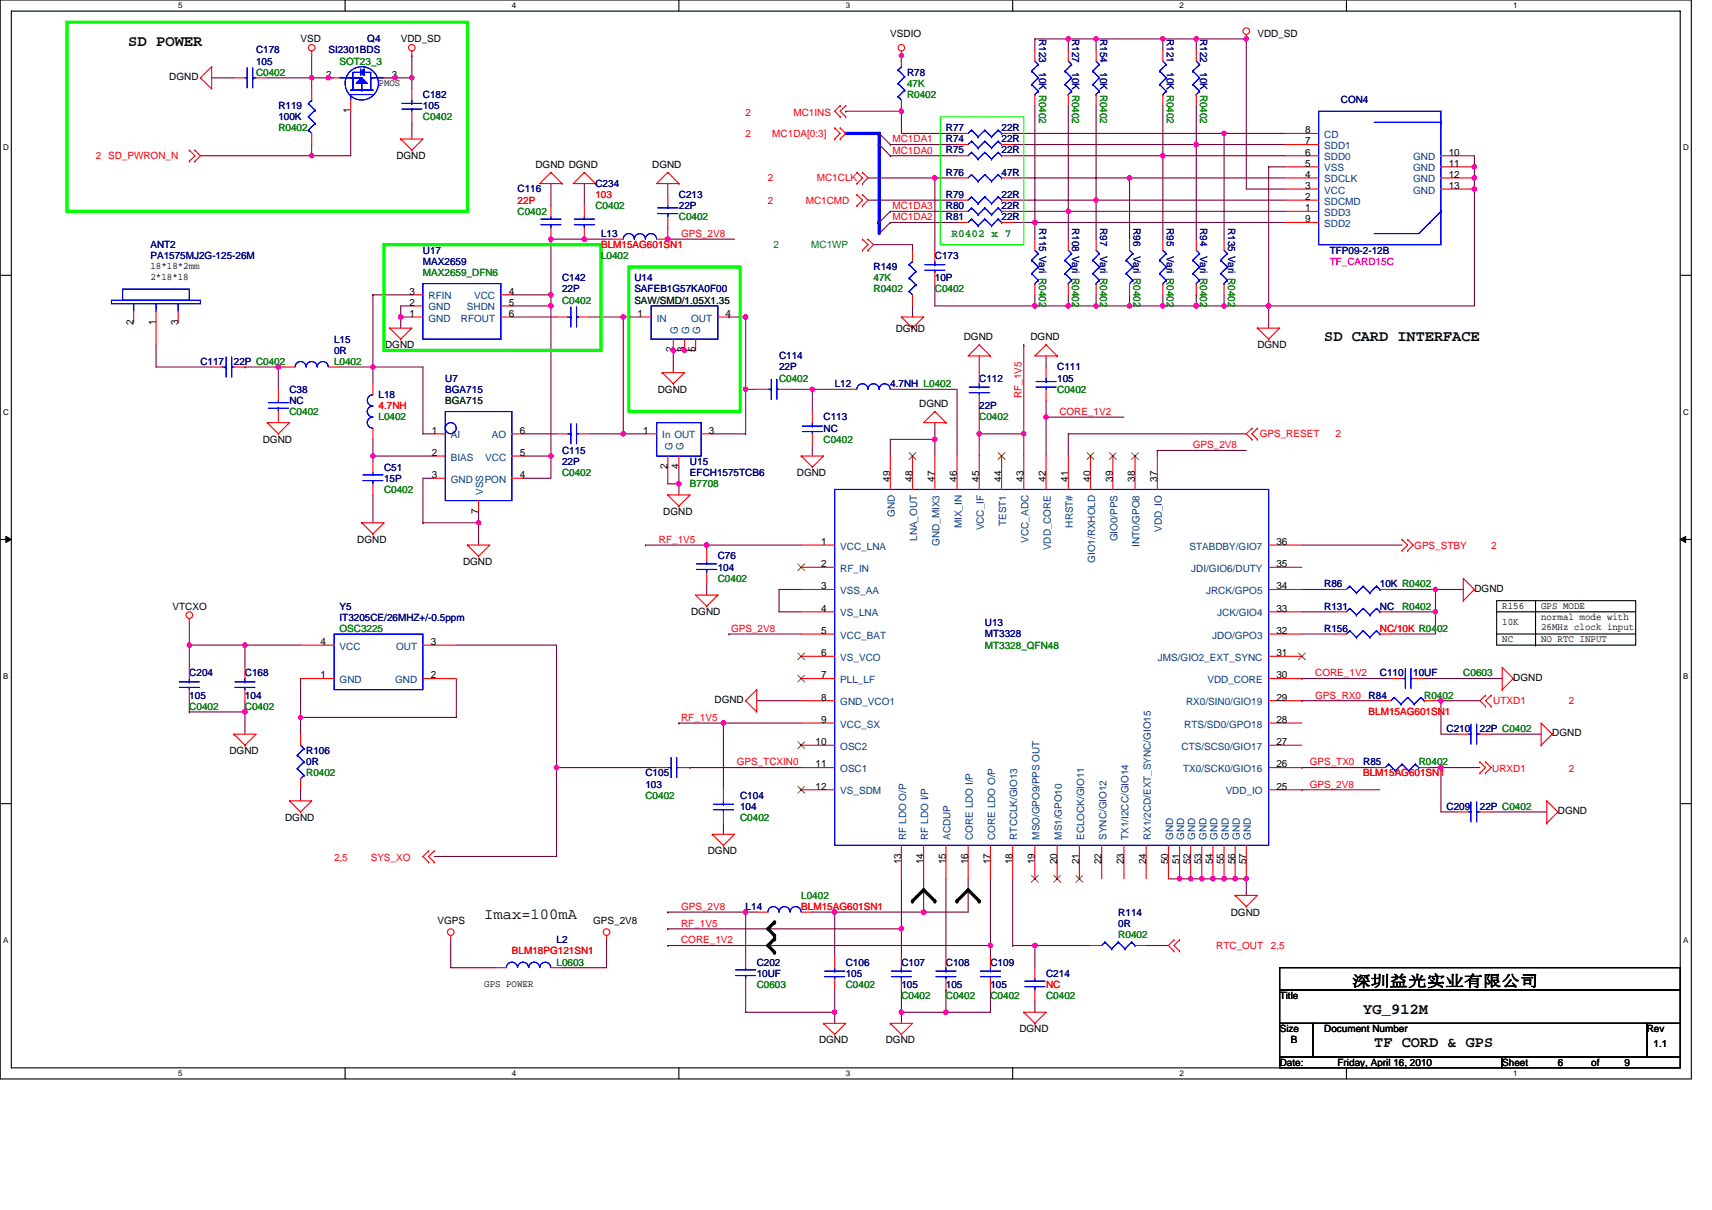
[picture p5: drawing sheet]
<svg xmlns="http://www.w3.org/2000/svg" width="297mm" height="210mm" viewBox="0 0 297 210" stroke-linecap="round" stroke-linejoin="round" font-family="sans-serif">
<defs><g id="words">
<g font-size="2.7">
<text x="22.2" y="8">SD POWER</text>
<text x="229.8" y="59.2">SD CARD INTERFACE</text>
<text x="84" y="159.5">Imax=100mA</text>
<text x="234.6" y="171.2">深圳益光实业有限公司</text>
<text x="236.5" y="176">YG_912M</text>
<text x="238.4" y="181.8">TF CORD &amp; GPS</text>
</g>
<text font-size="1.9" fill="#008000" x="165.1" y="41.2">R0402 x 7</text>
<g font-size="1.7" fill="#000080">
<text x="44.4" y="9.3">C178</text>
<text x="44.4" y="11.2">105</text>
<text x="57" y="9.3">SI2301BDS</text>
<text x="63.7" y="7.3">Q4</text>
<text x="180.3" y="6.8" transform="rotate(90 180.3 6.8)">R123</text>
<text x="186.1" y="6.8" transform="rotate(90 186.1 6.8)">R127</text>
<text x="190.9" y="6.8" transform="rotate(90 190.9 6.8)">R154</text>
<text x="202.5" y="6.8" transform="rotate(90 202.5 6.8)">R121</text>
<text x="208.3" y="6.8" transform="rotate(90 208.3 6.8)">R122</text>
<text x="73.4" y="17">C182</text>
<text x="157.4" y="13.1">R78</text>
<text x="180.3" y="12.6" transform="rotate(90 180.3 12.6)">10K R0402</text>
<text x="186.1" y="12.6" transform="rotate(90 186.1 12.6)">10K R0402</text>
<text x="190.9" y="12.6" transform="rotate(90 190.9 12.6)">10K R0402</text>
<text x="202.5" y="12.6" transform="rotate(90 202.5 12.6)">10K R0402</text>
<text x="208.3" y="12.6" transform="rotate(90 208.3 12.6)">10K R0402</text>
<text x="232.6" y="17.9">CON4</text>
<text x="48.3" y="18.9">R119</text>
<text x="48.3" y="20.8">100K</text>
<text x="73.4" y="18.9">105</text>
<text x="164.1" y="22.8">R77</text>
<text x="173.8" y="22.8">22R</text>
<text x="164.1" y="26.6">R75</text>
<text x="164.1" y="24.7">R74</text>
<text x="173.8" y="26.6">22R</text>
<text x="173.8" y="24.7">22R</text>
<text x="89.8" y="33.4">C116</text>
<text x="103.3" y="32.4">C234</text>
<text x="117.8" y="34.4">C213</text>
<text x="164.1" y="34.4">R79</text>
<text x="164.1" y="30.5">R76</text>
<text x="173.8" y="34.4">22R</text>
<text x="173.8" y="30.5">47R</text>
<text x="104.3" y="41.1">L13</text>
<text x="117.8" y="36.3">22P</text>
<text x="164.1" y="36.3">R80</text>
<text x="164.1" y="38.2">R81</text>
<text x="173.8" y="36.3">22R</text>
<text x="173.8" y="38.2">22R</text>
<text x="180.3" y="39.6" transform="rotate(90 180.3 39.6)">R115 Vari R0402</text>
<text x="186.1" y="39.6" transform="rotate(90 186.1 39.6)">R108 Vari R0402</text>
<text x="190.9" y="39.6" transform="rotate(90 190.9 39.6)">R97</text>
<text x="196.7" y="39.6" transform="rotate(90 196.7 39.6)">R96</text>
<text x="202.5" y="39.6" transform="rotate(90 202.5 39.6)">R95</text>
<text x="208.3" y="39.6" transform="rotate(90 208.3 39.6)">R94</text>
<text x="213.1" y="39.6" transform="rotate(90 213.1 39.6)">R135 Vari R0402</text>
<text x="26.1" y="43.1">ANT2</text>
<text x="26.1" y="45">PA1575MJ2G-125-26M</text>
<text x="73.4" y="44">U17</text>
<text x="73.4" y="45.9">MAX2659</text>
<text x="151.6" y="46.9">R149</text>
<text x="162.2" y="45">C173</text>
<text x="190.9" y="44.4" transform="rotate(90 190.9 44.4)">Vari R0402</text>
<text x="196.7" y="44.4" transform="rotate(90 196.7 44.4)">Vari R0402</text>
<text x="202.5" y="44.4" transform="rotate(90 202.5 44.4)">Vari R0402</text>
<text x="208.3" y="44.4" transform="rotate(90 208.3 44.4)">Vari R0402</text>
<text x="230.7" y="44">TFP09-2-12B</text>
<text x="97.5" y="48.8">C142</text>
<text x="97.5" y="50.8">22P</text>
<text x="110.1" y="48.8">U14</text>
<text x="110.1" y="50.8">SAFEB1G57KA0F00</text>
<text x="162.2" y="48.8">10P</text>
<text x="58" y="59.5">L15</text>
<text x="34.8" y="63.3">C117</text>
<text x="40.6" y="63.3">22P C0402</text>
<text x="58" y="61.4">0R</text>
<text x="135.2" y="62.4">C114</text>
<text x="135.2" y="64.3">22P</text>
<text x="183.4" y="64.3">C111</text>
<text x="50.2" y="68.1">C38</text>
<text x="50.2" y="70.1">NC</text>
<text x="65.7" y="69.1">L18</text>
<text x="77.3" y="66.2">U7</text>
<text x="77.3" y="68.1">BGA715</text>
<text x="144.8" y="67.2">L12</text>
<text x="154.5" y="67.2">4.7NH L0402</text>
<text x="169.9" y="66.2">C112</text>
<text x="169.9" y="71">22P</text>
<text x="183.4" y="66.2">105</text>
<text x="142.9" y="73">C113</text>
<text x="142.9" y="74.9">NC</text>
<text x="66.6" y="81.7">C51</text>
<text x="66.6" y="83.6">15P</text>
<text x="97.5" y="78.8">C115</text>
<text x="97.5" y="80.7">22P</text>
<text x="119.7" y="80.7">U15</text>
<text x="119.7" y="82.6">EFCH1575TCB6</text>
<text x="124.5" y="97.1">C76</text>
<text x="124.5" y="99">104</text>
<text x="229.8" y="101.9">R86</text>
<text x="239.4" y="101.9">10K R0402</text>
<text x="58.9" y="105.8">Y5</text>
<text x="58.9" y="107.7">IT3205CE/26MHZ+/-0.5ppm</text>
<text x="229.8" y="105.8">R131</text>
<text x="239.4" y="105.8">NC</text>
<text x="170.9" y="108.7">U13</text>
<text x="170.9" y="110.6">MT3328</text>
<text x="229.8" y="109.6">R156</text>
<text x="32.8" y="117.4">C204</text>
<text x="42.5" y="117.4">C168</text>
<text x="239.4" y="117.4">C110</text>
<text x="245.2" y="117.4">10UF</text>
<text x="32.8" y="121.2">105</text>
<text x="42.5" y="121.2">104</text>
<text x="237.5" y="121.2">R84</text>
<text x="53.1" y="130.9">R106</text>
<text x="251" y="127">C210</text>
<text x="256.8" y="127">22P C0402</text>
<text x="53.1" y="132.8">0R</text>
<text x="112" y="134.7">C105</text>
<text x="112" y="136.7">103</text>
<text x="236.5" y="132.8">R85</text>
<text x="128.4" y="138.6">C104</text>
<text x="128.4" y="140.5">104</text>
<text x="251" y="140.5">C209</text>
<text x="256.8" y="140.5">22P C0402</text>
<text x="129.4" y="157.9">L14</text>
<text x="194" y="158.9">R114</text>
<text x="194" y="160.8">0R</text>
<text x="96.6" y="163.7">L2</text>
<text x="131.3" y="167.6">C202</text>
<text x="146.7" y="167.6">C106</text>
<text x="156.4" y="167.6">C107</text>
<text x="164.1" y="167.6">C108</text>
<text x="171.8" y="167.6">C109</text>
<text x="131.3" y="169.5">10UF</text>
<text x="146.7" y="169.5">105</text>
<text x="156.4" y="171.4">105</text>
<text x="164.1" y="171.4">105</text>
<text x="171.8" y="171.4">105</text>
<text x="181.5" y="169.5">C214</text>
</g>
<g font-size="1.7">
<text x="52.2" y="7.3">VSD</text>
<text x="69.5" y="7.3">VDD_SD</text>
<text x="154.5" y="6.4">VSDIO</text>
<text x="218.2" y="6.4">VDD_SD</text>
<text x="29.4" y="13.9">DGND</text>
<text x="56.6" y="13.5">2</text>
<text x="65.7" y="14.9">PMOS</text>
<text x="68" y="13.5">3</text>
<text x="60.8" y="19.7" transform="rotate(-90 60.8 19.7)">1</text>
<text x="226.5" y="23.1">8</text>
<text x="68.8" y="27.6">DGND</text>
<text x="92.9" y="29.1">DGND DGND</text>
<text x="113.2" y="29.1">DGND</text>
<text x="226.5" y="28.9">5</text>
<text x="226.5" y="27">6</text>
<text x="226.5" y="25.1">7</text>
<text x="251.4" y="27">10</text>
<text x="251.4" y="28.9">11</text>
<text x="226.5" y="34.7">2</text>
<text x="226.5" y="32.8">3</text>
<text x="226.5" y="30.9">4</text>
<text x="251.4" y="30.9">12</text>
<text x="251.4" y="32.8">13</text>
<text x="226.5" y="38.6">9</text>
<text x="226.5" y="36.7">1</text>
<text x="26.1" y="46.7">18*18*2mm</text>
<text x="26.1" y="48.7">2*18*18</text>
<text x="71.1" y="53.1">2</text>
<text x="71.1" y="51.1">3</text>
<text x="88.3" y="51.1">4</text>
<text x="88.3" y="53.1">5</text>
<text x="23.2" y="56.3" transform="rotate(-90 23.2 56.3)">2</text>
<text x="27" y="56.3" transform="rotate(-90 27 56.3)">1</text>
<text x="30.9" y="56.3" transform="rotate(-90 30.9 56.3)">3</text>
<text x="71.1" y="55">1</text>
<text x="88.3" y="55">6</text>
<text x="110.6" y="55">1</text>
<text x="125.9" y="55">4</text>
<text x="155.4" y="57.5">DGND</text>
<text x="167.2" y="59.1">DGND</text>
<text x="178.8" y="59.1">DGND</text>
<text x="66.8" y="60.4">DGND</text>
<text x="116.8" y="61.2" transform="rotate(-90 116.8 61.2)">2</text>
<text x="118.7" y="61.2" transform="rotate(-90 118.7 61.2)">3</text>
<text x="120.7" y="61.2" transform="rotate(-90 120.7 61.2)">5</text>
<text x="218.2" y="60.4">DGND</text>
<text x="114.1" y="68.1">DGND</text>
<text x="159.5" y="70.7">DGND</text>
<text x="45.6" y="76.8">DGND</text>
<text x="74.9" y="75.3">1</text>
<text x="90.2" y="75.3">6</text>
<text x="111.6" y="75.3">1</text>
<text x="123" y="75.3">3</text>
<text x="74.9" y="79.1">2</text>
<text x="74.9" y="83">3</text>
<text x="90.2" y="83">4</text>
<text x="90.2" y="79.1">5</text>
<text x="115.8" y="81.4" transform="rotate(-90 115.8 81.4)">2</text>
<text x="117.8" y="81.4" transform="rotate(-90 117.8 81.4)">4</text>
<text x="138.3" y="82.6">DGND</text>
<text x="154.4" y="83.6" transform="rotate(-90 154.4 83.6)">49</text>
<text x="158.3" y="83.6" transform="rotate(-90 158.3 83.6)">48</text>
<text x="162.2" y="83.6" transform="rotate(-90 162.2 83.6)">47</text>
<text x="166" y="83.6" transform="rotate(-90 166 83.6)">46</text>
<text x="169.9" y="83.6" transform="rotate(-90 169.9 83.6)">45</text>
<text x="173.8" y="83.6" transform="rotate(-90 173.8 83.6)">44</text>
<text x="177.6" y="83.6" transform="rotate(-90 177.6 83.6)">43</text>
<text x="181.5" y="83.6" transform="rotate(-90 181.5 83.6)">42</text>
<text x="185.3" y="83.6" transform="rotate(-90 185.3 83.6)">41</text>
<text x="189.2" y="83.6" transform="rotate(-90 189.2 83.6)">40</text>
<text x="193.1" y="83.6" transform="rotate(-90 193.1 83.6)">39</text>
<text x="196.9" y="83.6" transform="rotate(-90 196.9 83.6)">38</text>
<text x="200.8" y="83.6" transform="rotate(-90 200.8 83.6)">37</text>
<text x="83" y="89.2" transform="rotate(-90 83 89.2)">7</text>
<text x="115.1" y="89.4">DGND</text>
<text x="62" y="94.2">DGND</text>
<text x="142.5" y="94.6">1</text>
<text x="221.5" y="94.6">36</text>
<text x="80.3" y="98.1">DGND</text>
<text x="142.5" y="98.4">2</text>
<text x="221.5" y="98.4">35</text>
<text x="29.9" y="105.8">VTCXO</text>
<text x="119.9" y="106.7">DGND</text>
<text x="142.5" y="102.3">3</text>
<text x="142.5" y="106.2">4</text>
<text x="221.5" y="106.2">33</text>
<text x="221.5" y="102.3">34</text>
<text x="255.8" y="102.7">DGND</text>
<text x="260.6" y="105.6">R156</text>
<text x="267.4" y="105.6">GPS MODE</text>
<text x="267.4" y="107.5">normal mode with</text>
<text x="55.6" y="111.9">4</text>
<text x="74.7" y="111.9">3</text>
<text x="142.5" y="110">5</text>
<text x="142.5" y="113.9">6</text>
<text x="221.5" y="110">32</text>
<text x="221.5" y="113.9">31</text>
<text x="260.6" y="108.5">10K</text>
<text x="260.6" y="111.4">NC</text>
<text x="267.4" y="109.4">26MHz clock input</text>
<text x="267.4" y="111.4">NO RTC INPUT</text>
<text x="55.6" y="117.7">1</text>
<text x="74.7" y="117.7">2</text>
<text x="142.5" y="117.7">7</text>
<text x="221.5" y="117.7">30</text>
<text x="262.6" y="118.1">DGND</text>
<text x="124" y="122">DGND</text>
<text x="142.5" y="121.6">8</text>
<text x="142.5" y="125.5">9</text>
<text x="221.5" y="121.6">29</text>
<text x="221.5" y="125.5">28</text>
<text x="39.8" y="130.9">DGND</text>
<text x="141.5" y="129.3">10</text>
<text x="221.5" y="129.3">27</text>
<text x="269.3" y="127.8">DGND</text>
<text x="141.5" y="133.2">11</text>
<text x="141.5" y="137">12</text>
<text x="221.5" y="133.2">26</text>
<text x="221.5" y="137">25</text>
<text x="49.5" y="142.5">DGND</text>
<text x="270.3" y="141.3">DGND</text>
<text x="122.8" y="148.3">DGND</text>
<text x="156.4" y="150" transform="rotate(-90 156.4 150)">13</text>
<text x="160.2" y="150" transform="rotate(-90 160.2 150)">14</text>
<text x="164.1" y="150" transform="rotate(-90 164.1 150)">15</text>
<text x="168" y="150" transform="rotate(-90 168 150)">16</text>
<text x="171.8" y="150" transform="rotate(-90 171.8 150)">17</text>
<text x="175.7" y="150" transform="rotate(-90 175.7 150)">18</text>
<text x="179.5" y="150" transform="rotate(-90 179.5 150)">19</text>
<text x="183.4" y="150" transform="rotate(-90 183.4 150)">20</text>
<text x="187.3" y="150" transform="rotate(-90 187.3 150)">21</text>
<text x="191.1" y="150" transform="rotate(-90 191.1 150)">22</text>
<text x="195" y="150" transform="rotate(-90 195 150)">23</text>
<text x="198.8" y="150" transform="rotate(-90 198.8 150)">24</text>
<text x="202.7" y="150" transform="rotate(-90 202.7 150)">50</text>
<text x="204.6" y="150" transform="rotate(-90 204.6 150)">51</text>
<text x="206.6" y="150" transform="rotate(-90 206.6 150)">52</text>
<text x="208.5" y="150" transform="rotate(-90 208.5 150)">53</text>
<text x="210.4" y="150" transform="rotate(-90 210.4 150)">54</text>
<text x="212.4" y="150" transform="rotate(-90 212.4 150)">55</text>
<text x="214.3" y="150" transform="rotate(-90 214.3 150)">56</text>
<text x="216.2" y="150" transform="rotate(-90 216.2 150)">57</text>
<text x="75.9" y="160.4">VGPS</text>
<text x="102.9" y="160.4">GPS_2V8</text>
<text x="213.5" y="158.9">DGND</text>
<text x="84" y="171.2">GPS POWER</text>
<text x="222" y="173.4">Title</text>
<text x="176.9" y="179.1">DGND</text>
<text x="222" y="179.1">Size</text>
<text x="229.8" y="179.1">Document Number</text>
<text x="285.7" y="179.1">Rev</text>
<text x="142.1" y="181.1">DGND</text>
<text x="153.7" y="181.1">DGND</text>
<text x="222" y="184.9">Date:</text>
<text x="224" y="181.1">B</text>
<text x="232.1" y="184.9">Friday, April 16, 2010</text>
<text x="260.6" y="184.9">Sheet</text>
<text x="270.3" y="184.9">6</text>
<text x="276.1" y="184.9">of</text>
<text x="281.9" y="184.9">9</text>
<text x="286.9" y="181.7">1.1</text>
</g>
<g font-size="1.7" fill="#008000">
<text x="58.9" y="11.2">SOT23_3</text>
<text x="44.4" y="13.1">C0402</text>
<text x="157.4" y="15">47K</text>
<text x="157.4" y="17">R0402</text>
<text x="48.3" y="22.8">R0402</text>
<text x="73.4" y="20.8">C0402</text>
<text x="89.8" y="37.3">C0402</text>
<text x="103.3" y="36.3">C0402</text>
<text x="117.8" y="38.2">C0402</text>
<text x="73.4" y="47.9">MAX2659_DFN6</text>
<text x="104.3" y="45">L0402</text>
<text x="134.2" y="43.1">2</text>
<text x="140.8" y="43.1">MC1WP</text>
<text x="97.5" y="52.7">C0402</text>
<text x="151.6" y="48.8">47K</text>
<text x="151.6" y="50.8">R0402</text>
<text x="162.2" y="50.8">C0402</text>
<text x="58" y="63.3">L0402</text>
<text x="135.2" y="66.2">C0402</text>
<text x="183.4" y="68.1">C0402</text>
<text x="50.2" y="72">C0402</text>
<text x="65.7" y="73">L0402</text>
<text x="142.9" y="76.8">C0402</text>
<text x="169.9" y="73">C0402</text>
<text x="97.5" y="82.6">C0402</text>
<text x="66.6" y="85.5">C0402</text>
<text x="119.7" y="84.5">B7708</text>
<text x="124.5" y="101">C0402</text>
<text x="243.3" y="105.8">R0402</text>
<text x="58.9" y="109.6">OSC3225</text>
<text x="170.9" y="112.5">MT3328_QFN48</text>
<text x="253.9" y="117.4">C0603</text>
<text x="32.8" y="123.1">C0402</text>
<text x="42.5" y="123.1">C0402</text>
<text x="247.1" y="121.2">R0402</text>
<text x="53.1" y="134.7">R0402</text>
<text x="246.2" y="132.8">R0402</text>
<text x="112" y="138.6">C0402</text>
<text x="128.4" y="142.5">C0402</text>
<text x="139" y="156">L0402</text>
<text x="96.6" y="167.6">L0603</text>
<text x="194" y="162.7">R0402</text>
<text x="131.3" y="171.4">C0603</text>
<text x="146.7" y="171.4">C0402</text>
<text x="156.4" y="173.4">C0402</text>
<text x="164.1" y="173.4">C0402</text>
<text x="171.8" y="173.4">C0402</text>
<text x="181.5" y="173.4">C0402</text>
</g>
<g font-size="1.7" fill="#f00">
<text x="129.4" y="20.1">2</text>
<text x="129.4" y="23.7">2</text>
<text x="134" y="23.7">MC1DA[0:3]</text>
<text x="137.7" y="20.1">MC1INS</text>
<text x="16.6" y="27.6">2 SD_PWRON_N</text>
<text x="154.9" y="24.7">MC1DA1</text>
<text x="154.9" y="26.6">MC1DA0</text>
<text x="89.8" y="35.3">22P</text>
<text x="103.3" y="34.4">103</text>
<text x="133.2" y="35.3">2</text>
<text x="133.2" y="31.5">2</text>
<text x="139.8" y="35.3">MC1CMD</text>
<text x="141.7" y="31.5">MC1CLK</text>
<text x="118.2" y="41.1">GPS_2V8</text>
<text x="154.9" y="38.2">MC1DA2</text>
<text x="154.9" y="36.3">MC1DA3</text>
<text x="104.3" y="43.1">BLM15AG601SN1</text>
<text x="65.7" y="71">4.7NH</text>
<text x="177.2" y="69.1" transform="rotate(-90 177.2 69.1)">RF_1V5</text>
<text x="183.8" y="72">CORE_1V2</text>
<text x="207" y="77.8">GPS_2V8</text>
<text x="218.6" y="75.9">GPS_RESET</text>
<text x="231.7" y="75.9">2</text>
<text x="114.3" y="94.2">RF_1V5</text>
<text x="245.4" y="95.4">GPS_STBY</text>
<text x="258.7" y="95.4">2</text>
<text x="126.8" y="109.6">GPS_2V8</text>
<text x="239.4" y="109.6">NC/10K R0402</text>
<text x="228.2" y="117.4">CORE_1V2</text>
<text x="118.2" y="125.1">RF_1V5</text>
<text x="228.2" y="121.2">GPS_RX0</text>
<text x="237.5" y="124.1">BLM15AG601SN1</text>
<text x="259.1" y="122.2">UTXD1</text>
<text x="272.2" y="122.2">2</text>
<text x="127.8" y="132.8">GPS_TCXIN0</text>
<text x="227.2" y="136.7">GPS_2V8</text>
<text x="227.2" y="132.8">GPS_TX0</text>
<text x="236.5" y="134.7">BLM15AG601SN1</text>
<text x="258.9" y="134">URXD1</text>
<text x="272.2" y="134">2</text>
<text x="58" y="149.4">2,5</text>
<text x="64.3" y="149.4">SYS_XO</text>
<text x="118.2" y="160.8">RF_1V5</text>
<text x="118.2" y="157.9">GPS_2V8</text>
<text x="139" y="157.9">BLM15AG601SN1</text>
<text x="88.8" y="165.6">BLM18PG121SN1</text>
<text x="118.2" y="163.7">CORE_1V2</text>
<text x="211" y="164.7">RTC_OUT</text>
<text x="220.5" y="164.7">2,5</text>
<text x="181.5" y="171.4">NC</text>
</g>
<g font-size="1.7" fill="#004080">
<text x="229.8" y="23.9">CD</text>
<text x="229.8" y="29.7">VSS</text>
<text x="229.8" y="27.8">SDD0</text>
<text x="229.8" y="25.9">SDD1</text>
<text x="245.2" y="27.8">GND</text>
<text x="245.2" y="29.7">GND</text>
<text x="229.8" y="35.5">SDCMD</text>
<text x="229.8" y="33.6">VCC</text>
<text x="229.8" y="31.7">SDCLK</text>
<text x="245.2" y="31.7">GND</text>
<text x="245.2" y="33.6">GND</text>
<text x="229.8" y="39.4">SDD2</text>
<text x="229.8" y="37.5">SDD3</text>
<text x="74.4" y="53.9">GND</text>
<text x="74.4" y="51.9">RFIN</text>
<text x="81" y="53.9">SHDN</text>
<text x="82.3" y="51.9">VCC</text>
<text x="74.4" y="55.8">GND</text>
<text x="80" y="55.8">RFOUT</text>
<text x="113.9" y="55.8">IN</text>
<text x="117.6" y="57.9" transform="rotate(-90 117.6 57.9)">G</text>
<text x="119.6" y="57.9" transform="rotate(-90 119.6 57.9)">G</text>
<text x="119.9" y="55.8">OUT</text>
<text x="121.5" y="57.9" transform="rotate(-90 121.5 57.9)">G</text>
<text x="78.2" y="76.1">AI</text>
<text x="85.3" y="76.1">AO</text>
<text x="114.9" y="76.1">In OUT</text>
<text x="78.2" y="79.9">BIAS</text>
<text x="78.2" y="83.8">GND</text>
<text x="84.1" y="83.8">PON</text>
<text x="84.2" y="79.9">VCC</text>
<text x="116.7" y="78.2" transform="rotate(-90 116.7 78.2)">G</text>
<text x="118.6" y="78.2" transform="rotate(-90 118.6 78.2)">G</text>
<text x="83.8" y="85.9" transform="rotate(-90 83.8 85.9)">VSS</text>
<text x="155.3" y="89.7" transform="rotate(-90 155.3 89.7)">GND</text>
<text x="145.8" y="95.4">VCC_LNA</text>
<text x="159.1" y="93.9" transform="rotate(-90 159.1 93.9)">LNA_OUT</text>
<text x="163" y="94.7" transform="rotate(-90 163 94.7)">GND_MIX3</text>
<text x="166.9" y="91.7" transform="rotate(-90 166.9 91.7)">MIX_IN</text>
<text x="170.7" y="92.1" transform="rotate(-90 170.7 92.1)">VCC_IF</text>
<text x="174.6" y="91.3" transform="rotate(-90 174.6 91.3)">TEST1</text>
<text x="178.4" y="94.1" transform="rotate(-90 178.4 94.1)">VCC_ADC</text>
<text x="182.3" y="95.5" transform="rotate(-90 182.3 95.5)">VDD_CORE</text>
<text x="186.2" y="91.6" transform="rotate(-90 186.2 91.6)">HRST#</text>
<text x="193.9" y="93.9" transform="rotate(-90 193.9 93.9)">GIO0/PPS</text>
<text x="197.7" y="94.9" transform="rotate(-90 197.7 94.9)">INT0/GPO8</text>
<text x="201.6" y="92.3" transform="rotate(-90 201.6 92.3)">VDD_IO</text>
<text x="206.4" y="95.4">STABDBY/GIO7</text>
<text x="145.8" y="99.2">RF_IN</text>
<text x="190" y="97.7" transform="rotate(-90 190 97.7)">GIO1/RXHOLD</text>
<text x="206.7" y="99.2">JDI/GIO6/DUTY</text>
<text x="145.8" y="103.1">VSS_AA</text>
<text x="145.8" y="107">VS_LNA</text>
<text x="209.3" y="103.1">JRCK/GPO5</text>
<text x="211.2" y="107">JCK/GIO4</text>
<text x="58.9" y="112.7">VCC</text>
<text x="68.7" y="112.7">OUT</text>
<text x="145.8" y="110.8">VCC_BAT</text>
<text x="210.3" y="110.8">JDO/GPO3</text>
<text x="58.9" y="118.5">GND</text>
<text x="68.6" y="118.5">GND</text>
<text x="145.8" y="114.7">VS_VCO</text>
<text x="145.8" y="118.5">PLL_LF</text>
<text x="200.9" y="114.7">JMS/GIO2_EXT_SYNC</text>
<text x="209.5" y="118.5">VDD_CORE</text>
<text x="145.8" y="122.4">GND_VCO1</text>
<text x="205.8" y="122.4">RX0/SIN0/GIO19</text>
<text x="145.8" y="126.3">VCC_SX</text>
<text x="145.8" y="130.1">OSC2</text>
<text x="205" y="130.1">CTS/SCS0/GIO17</text>
<text x="205.5" y="126.3">RTS/SD0/GPO18</text>
<text x="145.8" y="134">OSC1</text>
<text x="145.8" y="137.8">VS_SDM</text>
<text x="205.3" y="134">TX0/SCK0/GIO16</text>
<text x="212.7" y="137.8">VDD_IO</text>
<text x="157.2" y="145.7" transform="rotate(-90 157.2 145.7)">RF LDO O/P</text>
<text x="161.1" y="145.7" transform="rotate(-90 161.1 145.7)">RF LDO I/P</text>
<text x="164.9" y="145.7" transform="rotate(-90 164.9 145.7)">ACDUP</text>
<text x="168.8" y="145.7" transform="rotate(-90 168.8 145.7)">CORE LDO I/P</text>
<text x="172.7" y="145.7" transform="rotate(-90 172.7 145.7)">CORE LDO O/P</text>
<text x="176.5" y="145.7" transform="rotate(-90 176.5 145.7)">RTCCLK/GIO13</text>
<text x="180.4" y="145.7" transform="rotate(-90 180.4 145.7)">MSO/GPO9/PPS OUT</text>
<text x="184.2" y="145.7" transform="rotate(-90 184.2 145.7)">MS1/GPO10</text>
<text x="188.1" y="145.7" transform="rotate(-90 188.1 145.7)">ECLOCK/GIO11</text>
<text x="192" y="145.7" transform="rotate(-90 192 145.7)">SYNC/GIO12</text>
<text x="195.8" y="145.7" transform="rotate(-90 195.8 145.7)">TX1/I2CC/GIO14</text>
<text x="199.7" y="145.7" transform="rotate(-90 199.7 145.7)">RX1/2CD/EXT_SYNC/GIO15</text>
<text x="203.5" y="145.7" transform="rotate(-90 203.5 145.7)">GND</text>
<text x="205.5" y="145.7" transform="rotate(-90 205.5 145.7)">GND</text>
<text x="207.4" y="145.7" transform="rotate(-90 207.4 145.7)">GND</text>
<text x="209.3" y="145.7" transform="rotate(-90 209.3 145.7)">GND</text>
<text x="211.3" y="145.7" transform="rotate(-90 211.3 145.7)">GND</text>
<text x="213.2" y="145.7" transform="rotate(-90 213.2 145.7)">GND</text>
<text x="215.1" y="145.7" transform="rotate(-90 215.1 145.7)">GND</text>
<text x="217" y="145.7" transform="rotate(-90 217 145.7)">GND</text>
</g>
<text font-size="1.7" fill="#f0f" x="230.7" y="45.9">TF_CARD15C</text>
<g font-size="1.7" fill="#004000">
<text x="110.1" y="52.7">SAW/SMD/1.05X1.35</text>
<text x="77.3" y="70.1">BGA715</text>
</g>
<g font-size="1.4">
<text x="30.9" y="1.5">5</text>
<text x="88.8" y="1.5">4</text>
<text x="146.7" y="1.5">3</text>
<text x="204.7" y="1.5">2</text>
<text x="262.6" y="1.5">1</text>
<text x=".5" y="26.1">D</text>
<text x="292" y="26.1">D</text>
<text x=".5" y="71.9">C</text>
<text x="292" y="71.9">C</text>
<text x=".5" y="117.8">B</text>
<text x="292" y="117.8">B</text>
<text x=".5" y="163.6">A</text>
<text x="292" y="163.6">A</text>
<text x="30.9" y="186.8">5</text>
<text x="88.8" y="186.8">4</text>
<text x="146.7" y="186.8">3</text>
<text x="204.7" y="186.8">2</text>
<text x="262.6" y="186.8">1</text>
</g>
</g></defs>
<path d="M0 0h293.5v187.2h-293.5zM2 1.9h289.5v183.4h-289.5z" fill="none" stroke="#000" stroke-width=".19"/>
<g fill="#fff">
<path d="M30.9 .2h.8v1.6h-.8z"/>
<path d="M30.9 185.5h.8v1.6h-.8z"/>
</g>
<path d="M59.9 0v1.9M59.9 185.3v1.9" fill="none" stroke="#000" stroke-width=".19"/>
<g fill="#fff">
<path d="M88.8 .2h.8v1.6h-.8z"/>
<path d="M88.8 185.5h.8v1.6h-.8z"/>
</g>
<path d="M117.8 0v1.9M117.8 185.3v1.9" fill="none" stroke="#000" stroke-width=".19"/>
<g fill="#fff">
<path d="M146.7 .2h.8v1.6h-.8z"/>
<path d="M146.7 185.5h.8v1.6h-.8z"/>
</g>
<path d="M175.7 0v1.9M175.7 185.3v1.9" fill="none" stroke="#000" stroke-width=".19"/>
<g fill="#fff">
<path d="M204.7 .2h.7v1.6h-.7z"/>
<path d="M204.7 185.5h.7v1.6h-.7z"/>
</g>
<path d="M233.6 0v1.9M233.6 185.3v1.9" fill="none" stroke="#000" stroke-width=".19"/>
<g fill="#fff">
<path d="M262.6 .2h.7v1.6h-.7z"/>
<path d="M262.6 185.5h.7v1.6h-.7z"/>
<path d="M.5 24.8h1v1.6h-1z"/>
<path d="M292 24.8h1v1.6h-1z"/>
<path d="M.5 70.7h1v1.5h-1z"/>
<path d="M292 70.7h1v1.5h-1z"/>
</g>
<path d="M0 47.8h2M291.5 47.8h2" fill="none" stroke="#000" stroke-width=".19"/>
<g fill="#fff">
<path d="M.5 116.5h.9v1.6h-.9z"/>
<path d="M292 116.5h.9v1.6h-.9z"/>
</g>
<path d="M0 93.6h2M291.5 93.6h2" fill="none" stroke="#000" stroke-width=".19"/>
<path d="M1 93.1l1 .5-1 .5zM291.5 93.6l1-.5v1z" fill="#000" stroke="#000" stroke-width=".17"/>
<g fill="#fff">
<path d="M.5 162.4h.9v1.5h-.9z"/>
<path d="M292 162.4h.9v1.5h-.9z"/>
</g>
<g fill="none" stroke="#000" stroke-width=".19">
<path d="M259.7 110h24.1M259.7 106.2h24.1M259.7 104.2h24.1v7.8h-24.1zM266.4 112h.1M266.4 104.2v7.8M0 139.5h2M291.5 139.5h2M222 167.9h69.5v3.9h-69.5zM222 171.8h69.5v5.8h-69.5zM222 177.6h5.8v5.8h-5.8zM227.8 177.6h57.9v5.8h-57.9zM285.7 177.6h5.8v5.8h-5.8z"/>
<path d="M222 183.4h38.6v1.9h-38.6zM260.6 183.4h30.9v1.9h-30.9z"/>
</g>
<g fill="none" stroke="#800040" stroke-width=".19">
<path d="M36.7 13.5h3.9M46.4 13.5h7.7M54.1 9.7v3.8M54.1 13.5v1.9M54.1 13.5h.1M54.1 13.5h3.9M57 13.5h.1M60.9 19.3v7.7h-6.8M65.7 13.5h2.9M68.6 13.5h.1M68.6 13.5h2.9M71.5 9.7h.1"/>
<path d="M71.5 13.5v1.9M71.5 9.7v3.8M146.7 19.3h.1M146.7 19.3h9.7v3.9h9.6M156.4 10.6h.1M156.4 9.7v.9M179.6 18.3v20.3M179.6 8.7v-1.9h5.8v1.9M185.4 18.3v18.4M185.4 6.8h4.8v1.9M185.4 6.8h.1M190.2 18.3v16.4"/>
<path d="M190.2 6.8h.1M190.2 6.8h11.6M201.8 6.8v1.9M201.8 6.8h5.8M201.8 18.3v8.7M207.6 6.8v1.9M207.6 18.3v6.8M207.6 6.8h.1M207.6 6.8h8.6M216.2 6.8v26h6.8M216.2 6.8h.1M34.8 27h19.3"/>
<path d="M54.1 27h.1M54.1 25.1v1.9M71.5 21.2v2.9M95.6 31.9v3.8M101.4 31.9v3.8M115.9 39.6v1.9M115.9 31.9v1.9M150.6 34.7h15.4M150.6 30.9h11.6M152.5 23.2h.1M152.5 25.1h.1M152.5 38.6h.1"/>
<path d="M152.5 23.2l2 1.9M152.5 25.1l2 1.9M154.5 25.1h.1M154.5 27h.1M154.5 38.6h.1M154.5 36.7h.1M154.5 36.7h11.5M154.5 38.6h11.5M154.5 25.1h11.5M154.5 27h11.5M154.5 38.6l-2 1.9M154.5 36.7l-2 1.9"/>
<path d="M162.2 30.9h3.8M162.2 30.9h.1M162.2 30.9v12.5M175.7 38.6h3.9M175.7 34.7h14.5M175.7 30.9h20.3M175.7 23.2h36.7v18.3M175.7 25.1h31.9M175.7 36.7h9.7M175.7 27h26.1M179.6 38.6h.1M179.6 38.6v2.9"/>
<path d="M179.6 38.6h43.4M185.4 36.7h.1M185.4 36.7v4.8M185.4 36.7h37.6M190.2 34.7h.1M190.2 34.7v6.8M190.2 34.7h32.8M196 30.9v10.6M196 30.9h.1M196 30.9h27M201.8 27v14.5M201.8 27h.1"/>
<path d="M201.8 27h21.2M207.6 25.1v16.4M207.6 25.1h.1M207.6 25.1h15.4M212.4 23.2h.1M212.4 23.2h10.6M220.1 29h2.9M220.1 29h.1M220.1 29v24.1M255.8 32.8h.1M255.8 27v2M255.8 29h.1"/>
<path d="M255.8 30.9h.1M255.8 29v24.1h-35.7M27.1 59.8v3.9h9.6M64.7 51.2h6.8M64.7 51.2v12.5h8.7v11.6h1.9M64.7 51.2h.1M69.5 55h.1M69.5 55h2M71.5 53.1h-2v3.8M88.8 51.2h6.8M88.8 55h7.8M88.8 53.1h6.8"/>
<path d="M95.6 41.5h.1M95.6 41.5h10.6M95.6 51.2h.1M95.6 53.1h.1M95.6 41.5v9.7M95.6 51.2v27.9M102.3 55h5.8M108.1 55h.1M108.1 55v20.3h3.9M108.1 55h2.9M115.9 41.5h.1M115.9 41.5h11.5"/>
<path d="M126.5 55h.1M126.5 55h2.9v20.3M151.6 42.5h6.7v.9M152.5 40.5h.1M158.3 53.1v1.9M162.2 49.2v3.9h17.4M177.6 59.8v19.3M177.6 59.8h.1M179.6 51.2v1.9M179.6 53.1h.1M179.6 53.1h32.8M185.4 51.2v1.9"/>
<path d="M185.4 53.1h.1M190.2 51.2v1.9M190.2 53.1h.1M196 51.2v1.9M196 53.1h.1M201.8 51.2v1.9M201.8 53.1h.1M207.6 51.2h.1M207.6 53.1h.1M207.6 51.2v1.9M212.4 53.1h7.7M212.4 51.2v1.9"/>
<path d="M220.1 53.1v3.8M220.1 53.1h.1M42.5 63.7h.1M42.5 63.7h5.8M48.3 63.7h1M48.3 63.7v3.9M58.9 63.7h5.8v2.9M64.7 79.1h.1M64.7 79.1h10.6M64.7 79.1v1M64.7 76.2v2.9M90.8 79.1h4.8"/>
<path d="M90.8 75.3h5.8M95.6 79.1v3.9h-4.8M102.3 75.3h5.8M116.8 60.8h.1M116.8 60.8v3.9M116.8 60.8h3.9M118.8 60.8h.1M123.6 75.3h5.8M129.4 67.6h1.9M129.4 67.6h.1M129.4 75.3h.1M137.1 67.6h3.8"/>
<path d="M140.9 77.2v1.9M140.9 67.6v3.8M140.9 67.6h.1M140.9 67.6h5.8M156.4 67.6h9.6v11.5M162.2 76.2h.1M162.2 76.2h-7.7v2.9M162.2 73.3v2.9M162.2 76.2v2.9M169.9 61.8v2.9M169.9 75.3h.1M169.9 75.3h7.7"/>
<path d="M169.9 70.5v4.8M169.9 75.3v3.8M181.5 72.4h.1M181.5 61.8v1.9M181.5 69.5v2.9M181.5 72.4v6.7M181.5 72.4h13.5M200.8 78.2v.9M200.8 78.2h.1M200.8 78.2h15.4M216.2 75.3h-30.8v3.8M64.7 85.9v4.8"/>
<path d="M73.4 90.7h.1M73.4 90.7h9.6M75.3 83h-1.9v7.7M83 90.7v3.9M83 88.8v1.9M112 94.6h10.6v.9M112 94.6h.1M115.9 81.1v2.9h1.9M117.8 84h.1M117.8 81.1v2.9M117.8 84v1.9M122.6 94.6h16.4"/>
<path d="M225.9 94.6h17.4M32.8 112h.1M32.8 112v3.8M32.8 108.1v3.9M32.8 112h19.4M42.5 112h.1M42.5 112v3.8M52.2 117.8v6.7M79.2 117.8v6.7h-27M79.2 112h17.4v21.2M122.6 101.3v2M126.5 110h.1"/>
<path d="M126.5 110h12.5M139 102.3h-3.8v3.9h3.8M225.9 117.8h.1M225.9 102.3h5.8M225.9 110h5.8M225.9 106.2h5.8M225.9 117.8h15.4M241.3 102.3h7.8M241.3 106.2h7.8M247.1 117.8h13.5M249.1 102.3h4.8M249.1 106.2v3.8h-7.8"/>
<path d="M249.1 106.2h.1M249.1 102.3h.1M249.1 102.3v3.9M32.8 121.6v1.9M32.8 123.5h.1M32.8 123.5h9.7M42.5 123.5v3.9M42.5 121.6v1.9M52.2 124.5v2.9M52.2 124.5h.1M52.2 137.1v1.9M96.6 133.2h.1"/>
<path d="M96.6 133.2v15.4h-21.3M96.6 133.2h17.3M117.8 125.5h7.7v11.6M117.8 125.5h.1M119.7 133.2h.1M119.7 133.2h19.3M125.5 125.5h.1M125.5 125.5h13.5M131.3 121.6h7.7M225.9 137.1h.1M225.9 133.2h.1M225.9 121.6h.1"/>
<path d="M225.9 133.2h12.5M225.9 137.1h13.5M225.9 121.6h13.5M248.1 133.2h1.9M249.1 121.6h.9M250 133.2h6.8M250 133.2h.1M250 121.6h.1M250 121.6v5.8h2.9M250 133.2v7.7h2.9M250 121.6h6.8M258.7 127.4h8.7"/>
<path d="M115.9 158.3h.1M115.9 158.3h13.5M125.5 142.9v1.9M129.4 158.3h1.9M129.4 158.3h.1M129.4 158.3v7.7M140.9 158.3h3.9M144.8 158.3v7.7M144.8 158.3h.1M156.4 152.5v8.7M160.2 158.3h.1M160.2 152.5v5.8h-15.4"/>
<path d="M164.1 152.5v13.5M168 152.5v5.8h-7.8M171.8 152.5v11.6M175.7 152.5v11.6M202.7 152.5h11.6M204.7 152.5h.1M206.6 152.5h.1M208.5 152.5h.1M210.5 152.5h.1M212.4 152.5h.1M214.3 152.5h1.9M214.3 152.5h.1"/>
<path d="M216.2 152.5h.1M216.2 152.5v2.9M258.7 140.9h9.7M78.2 163.1v4.8h7.7M105.2 163.1v4.8h-7.7M115.9 161.2h40.5v4.8M115.9 161.2h.1M115.9 164.1h.1M115.9 164.1h55.9M129.4 171.8v3.9h15.4v-3.9M144.8 175.7h.1M144.8 175.7v1.9"/>
<path d="M156.4 175.7h.1M156.4 171.8v3.9M156.4 175.7h7.7M156.4 175.7v1.9M164.1 171.8h.1M164.1 171.8v3.9M171.8 171.8v3.9h-7.7M171.8 164.1h.1M171.8 164.1v1.9M175.7 164.1h3.9v3.8M175.7 164.1h.1M179.6 173.7v2"/>
<path d="M179.6 164.1h9.6M198.9 164.1h3.8"/>
</g>
<g fill="#f0f" stroke="#f0f" stroke-width=".19">
<circle cx="190.2" cy="34.7" r=".38"/>
<circle cx="185.3" cy="36.7" r=".38"/>
<circle cx="179.6" cy="38.6" r=".38"/>
<circle cx="190.2" cy="53.1" r=".38"/>
<circle cx="220.1" cy="53.1" r=".38"/>
<circle cx="255.8" cy="32.8" r=".38"/>
<circle cx="216.2" cy="6.7" r=".38"/>
<circle cx="122.6" cy="94.6" r=".38"/>
<circle cx="125.5" cy="125.5" r=".38"/>
<circle cx="156.4" cy="161.2" r=".38"/>
<circle cx="144.8" cy="175.6" r=".38"/>
<circle cx="164.1" cy="175.6" r=".38"/>
<circle cx="156.4" cy="175.6" r=".38"/>
<circle cx="171.8" cy="164.1" r=".38"/>
<circle cx="181.5" cy="72.4" r=".38"/>
<circle cx="169.9" cy="75.3" r=".38"/>
<circle cx="177.6" cy="75.3" r=".38"/>
<circle cx="162.2" cy="76.2" r=".38"/>
<circle cx="140.9" cy="67.6" r=".38"/>
<circle cx="117.8" cy="84" r=".38"/>
<circle cx="69.5" cy="55" r=".38"/>
<circle cx="160.3" cy="158.3" r=".38"/>
<circle cx="96.5" cy="133.2" r=".38"/>
<circle cx="42.5" cy="111.9" r=".38"/>
<circle cx="32.8" cy="111.9" r=".38"/>
<circle cx="144.8" cy="158.3" r=".38"/>
<circle cx="57" cy="13.5" r=".38"/>
<circle cx="71.4" cy="13.5" r=".38"/>
<circle cx="156.4" cy="19.3" r=".38"/>
<circle cx="42.5" cy="123.5" r=".38"/>
<circle cx="255.8" cy="28.9" r=".38"/>
<circle cx="54.1" cy="27" r=".38"/>
<circle cx="48.3" cy="63.7" r=".38"/>
<circle cx="115.8" cy="41.5" r=".38"/>
<circle cx="255.8" cy="30.9" r=".38"/>
<circle cx="129.4" cy="158.3" r=".38"/>
<circle cx="250" cy="133.2" r=".38"/>
<circle cx="179.6" cy="164.1" r=".38"/>
<circle cx="212.4" cy="23.1" r=".38"/>
<circle cx="201.7" cy="6.7" r=".38"/>
<circle cx="190.2" cy="6.7" r=".38"/>
<circle cx="185.3" cy="6.7" r=".38"/>
<circle cx="249" cy="106.2" r=".38"/>
<circle cx="249" cy="102.3" r=".38"/>
<circle cx="207.5" cy="53.1" r=".38"/>
<circle cx="196" cy="53.1" r=".38"/>
<circle cx="201.7" cy="27" r=".38"/>
<circle cx="212.4" cy="53.1" r=".38"/>
<circle cx="207.5" cy="25.1" r=".38"/>
<circle cx="207.5" cy="6.7" r=".38"/>
<circle cx="196" cy="30.9" r=".38"/>
<circle cx="162.2" cy="30.9" r=".38"/>
<circle cx="201.7" cy="53.1" r=".38"/>
<circle cx="179.6" cy="53.1" r=".38"/>
<circle cx="185.3" cy="53.1" r=".38"/>
<circle cx="250" cy="121.6" r=".38"/>
<circle cx="156.4" cy="9.6" r=".38"/>
<circle cx="52.1" cy="124.5" r=".38"/>
<circle cx="101.4" cy="41.5" r=".38"/>
<circle cx="95.6" cy="41.5" r=".38"/>
<circle cx="68.6" cy="13.5" r=".38"/>
<circle cx="64.7" cy="63.7" r=".38"/>
<circle cx="95.6" cy="53.1" r=".38"/>
<circle cx="95.6" cy="51.1" r=".38"/>
<circle cx="95.6" cy="79.1" r=".38"/>
<circle cx="204.6" cy="152.5" r=".38"/>
<circle cx="210.4" cy="152.5" r=".38"/>
<circle cx="208.5" cy="152.5" r=".38"/>
<circle cx="206.6" cy="152.5" r=".38"/>
<circle cx="214.3" cy="152.5" r=".38"/>
<circle cx="212.4" cy="152.5" r=".38"/>
<circle cx="216.2" cy="152.5" r=".38"/>
<circle cx="54.1" cy="13.5" r=".38"/>
<circle cx="129.4" cy="55" r=".38"/>
<circle cx="118.7" cy="60.8" r=".38"/>
<circle cx="129.4" cy="67.6" r=".38"/>
<circle cx="116.8" cy="60.8" r=".38"/>
<circle cx="64.7" cy="79.1" r=".38"/>
<circle cx="83" cy="90.7" r=".38"/>
<circle cx="108.1" cy="55" r=".38"/>
<circle cx="108.1" cy="75.3" r=".38"/>
</g>
<path d="M146.7 23.2h5.8M152.5 23.2h.1M152.5 23.2v15.4M152.5 38.6h.1M152.5 38.6v1.9" fill="none" stroke="#00f" stroke-width=".57"/>
<g fill="none" stroke="#f00" stroke-width=".19">
<path d="M34.8 13.5h.1M36.7 11.6v3.8l-1.9-1.9M36.7 11.6h.1M36.7 11.6l-1.9 1.9M40.6 13.5h1.9M44.4 13.5h2M54.1 8.9v.8M54.1 15.4v2M57 13.5h1.9M60.9 17.4v1.9M66.6 13.5h2M71.5 8.9v.8"/>
<path d="M71.5 15.4v2M71.5 19.3v1.9M145.8 18.3h.1M145.8 18.3l-1 1 1 1M146.7 18.3h.1M146.7 18.3l-.9 1 .9 1M156.4 8.9v2.7M156.4 17.4v1.9M179.6 8.7v1.9M179.6 16.4v1.9M185.4 8.7v1.9M185.4 16.4v1.9"/>
<path d="M190.2 8.7v1.9M190.2 16.4v1.9M201.8 8.7v1.9M201.8 16.4v1.9M207.6 8.7v1.9M207.6 16.4v1.9M216.2 6v.8M32.8 28h.1M32.8 26.1h.1M32.8 26.1l1 .9-1 1M33.8 26.1h.1M33.8 28h.1"/>
<path d="M33.8 26.1l1 .9-1 1M54.1 23.2v1.9M69.5 24.1h3.9l-1.9 2M69.5 24.1h.1M69.5 24.1l2 2M71.5 26.1h.1M95.6 29.9l-1.9 2h3.8M95.6 29.9h.1M95.6 29.9l1.9 2M95.6 35.7v1.9M95.6 39.6v1.9M97.5 31.9h.1"/>
<path d="M101.4 29.9l-1.9 2h3.8M101.4 29.9h.1M101.4 29.9l1.9 2M101.4 35.7v1.9M101.4 39.6v1.9M103.3 31.9h.1M115.9 29.9l-2 2h3.9M115.9 29.9h.1M115.9 29.9l1.9 2M115.9 33.8v1.9M115.9 37.6v2M117.8 31.9h.1"/>
<path d="M144.8 24.1h.1M144.8 22.2h.1M144.8 22.2l1 1-1 .9M145.8 22.2h.1M145.8 24.1h.1M145.8 20.3h.1M145.8 22.2l.9 1-.9 .9M146.7 20.3h.1M148.7 31.9h.1M148.7 29.9h.1M148.7 35.7h.1M148.7 33.8h.1"/>
<path d="M148.7 29.9l.9 1-.9 1M148.7 33.8l.9 .9-.9 1M149.6 29.9h.1M149.6 31.9h.1M149.6 33.8h.1M149.6 35.7h.1M149.6 29.9l1 1-1 1M149.6 33.8l1 .9-1 1M166 36.7h2M166 23.2h2M166 34.7h2M166 30.9h2"/>
<path d="M166 38.6h2M166 27h2M166 25.1h2M173.8 36.7h1.9M173.8 23.2h1.9M173.8 34.7h1.9M173.8 30.9h1.9M173.8 38.6h1.9M173.8 27h1.9M173.8 25.1h1.9M223 36.7h5.8M223 23.2h5.8"/>
<path d="M223 34.7h5.8M223 30.9h5.8M223 38.6h5.8M223 32.8h5.8M223 29h5.8M223 27h5.8M223 25.1h5.8M250 30.9h5.8M250 32.8h5.8M250 29h5.8M250 27h5.8M23.2 54v2"/>
<path d="M27.1 54v5.8M30.9 54v2M67.6 56.9h3.9l-2 2M67.6 56.9h.1M67.6 56.9l1.9 2M69.5 58.9h.1M71.5 55h1.9M71.5 53.1h1.9M71.5 51.2h1.9M86.9 55h1.9M86.9 53.1h1.9M86.9 51.2h1.9"/>
<path d="M96.6 55h1.9M100.4 55h1.9M106.2 41.5h1.9M111 55h2M113.9 41.5h2M116.8 58.9v1.9M118.8 58.9v1.9M120.7 58.9v1.9M124.5 55h2M149.6 43.4h.1M149.6 41.5h.1M149.6 41.5l1 1-1 .9"/>
<path d="M150.6 41.5h.1M150.6 43.4h.1M150.6 41.5l1 1-1 .9M156.4 55h3.8l-1.9 1.9M156.4 55h.1M156.4 55l1.9 1.9M158.3 56.9h.1M158.3 43.4v2M158.3 51.2v1.9M162.2 43.4v2M162.2 47.3v1.9M169.9 59.8l-1.9 2h3.8"/>
<path d="M169.9 59.8h.1M169.9 59.8l1.9 2M179.6 41.5v1.9M179.6 49.2v2M181.5 59.8l-1.9 2h3.8M181.5 59.8h.1M181.5 59.8l1.9 2M185.4 41.5v1.9M185.4 49.2v2M190.2 41.5v1.9M190.2 49.2v2M196 41.5v1.9"/>
<path d="M196 49.2v2M201.8 41.5v1.9M201.8 49.2v2M207.6 41.5v1.9M207.6 49.2v2M212.4 41.5v1.9M212.4 49.2v2M218.2 56.9h3.8l-1.9 2M218.2 56.9h.1M218.2 56.9l1.9 2M220.1 58.9h.1M36.7 63.7h1.9"/>
<path d="M40.6 63.7h1.9M46.4 73.3h3.8l-1.9 2M46.4 73.3h.1M46.4 73.3l1.9 2M48.3 75.3h.1M48.3 67.6v1.9M48.3 71.4v1.9M49.3 63.7h1.9M57 63.7h1.9M64.7 66.6v1.9M64.7 74.3v1.9M75.3 75.3h2"/>
<path d="M75.3 79.1h2M88.8 75.3h2M88.8 79.1h2M96.6 75.3h1.9M100.4 75.3h1.9M112 75.3h1.9M114.9 64.7h3.9l-2 1.9M114.9 64.7h.1M114.9 64.7l1.9 1.9M115.9 79.1v2M116.8 66.6h.1M117.8 79.1v2"/>
<path d="M121.6 75.3h2M131.3 67.6h1.9M135.2 67.6h1.9M139 79.1h3.9l-2 2M139 79.1h.1M139 79.1l1.9 2M140.9 71.4v1.9M140.9 75.3v1.9M146.7 67.6h2M154.5 67.6h1.9M154.5 79.1v5.8M158.3 79.1v5.8"/>
<path d="M162.2 71.4l-2 1.9h3.9M162.2 71.4h.1M162.2 71.4l1.9 1.9M162.2 79.1v5.8M164.1 73.3h.1M166 79.1v5.8M169.9 64.7v1.9M169.9 68.5v2M169.9 79.1v5.8M171.8 61.8h.1M173.8 79.1v5.8M177.6 79.1v5.8"/>
<path d="M181.5 63.7v1.9M181.5 67.6v1.9M181.5 79.1v5.8M183.4 61.8h.1M185.4 79.1v5.8M189.2 79.1v5.8M193.1 79.1v5.8M196.9 79.1v5.8M200.8 79.1v5.8M217.2 74.3h.1M217.2 76.2h.1M217.2 74.3l-1 1 1 .9"/>
<path d="M218.2 76.2h.1M218.2 74.3h.1M218.2 74.3l-1 1 1 .9M62.8 90.7h3.8l-1.9 1.9M62.8 90.7h.1M62.8 90.7l1.9 1.9M64.7 92.6h.1M64.7 80.1v1.9M64.7 84v1.9M75.3 83h2M81.1 94.6h3.9l-2 1.9M81.1 94.6h.1"/>
<path d="M81.1 94.6l1.9 1.9M83 96.5h.1M83 86.9v1.9M88.8 83h2M115.9 85.9h3.8l-1.9 1.9M115.9 85.9h.1M115.9 85.9l1.9 1.9M117.8 87.8h.1M122.6 95.5v2M122.6 99.4v1.9M139 94.6h5.8M139 98.4h5.8"/>
<path d="M140.9 81.1h.1M220.1 94.6h5.8M220.1 98.4h5.8M243.3 93.6h.1M243.3 95.5h.1M243.3 93.6l.9 1-.9 .9M244.2 93.6h.1M244.2 95.5h.1M244.2 93.6l1 1-1 .9M32.8 107.3v.8M32.8 115.8v2M32.8 119.7v1.9"/>
<path d="M42.5 115.8v2M42.5 119.7v1.9M52.2 117.8h5.8M52.2 112h5.8M73.4 117.8h5.8M73.4 112h5.8M122.6 105.2h.1M124.5 103.3h-3.8l1.9 1.9M124.5 103.3h.1M124.5 103.3l-1.9 1.9M131.3 119.7v3.8l-1.9-1.9M131.3 119.7h.1"/>
<path d="M131.3 119.7l-1.9 1.9M139 117.8h5.8M139 110h5.8M139 102.3h5.8M139 106.2h5.8M139 113.9h5.8M220.1 117.8h5.8M220.1 110h5.8M220.1 102.3h5.8M220.1 106.2h5.8M220.1 113.9h5.8M231.7 110h1.9"/>
<path d="M231.7 102.3h1.9M231.7 106.2h1.9M239.4 110h1.9M239.4 102.3h1.9M239.4 106.2h1.9M241.3 117.8h2M245.2 117.8h1.9M253.9 104.2h.1M255.8 102.3l-1.9-1.9v3.8M255.8 102.3h.1M255.8 102.3l-1.9 1.9M260.6 119.7h.1"/>
<path d="M262.6 117.8l-2-2v3.9M262.6 117.8h.1M262.6 117.8l-2 1.9M40.6 127.4h3.8l-1.9 1.9M40.6 127.4h.1M40.6 127.4l1.9 1.9M42.5 129.3h.1M50.2 139h3.9l-1.9 1.9M50.2 139h.1M50.2 139l2 1.9M52.2 127.4v1.9M52.2 135.1v2"/>
<path d="M113.9 133.2h2M117.8 133.2h1.9M125.5 137.1v1.9M129.4 121.6h.1M139 121.6h5.8M139 125.5h5.8M139 129.3h5.8M139 133.2h5.8M139 137.1h5.8M220.1 121.6h5.8M220.1 125.5h5.8M220.1 129.3h5.8"/>
<path d="M220.1 133.2h5.8M220.1 137.1h5.8M238.4 133.2h2M239.4 121.6h1.9M246.2 133.2h1.9M247.1 121.6h2M252.9 127.4h1.9M256.8 132.2h.1M256.8 134.2h.1M256.8 132.2l.9 1-.9 1M256.8 127.4h1.9M257.7 132.2h.1"/>
<path d="M257.7 134.2h.1M257.7 120.6h.1M257.7 122.6h.1M257.7 132.2l1 1-1 1M257.7 120.6l-.9 1 .9 1M258.7 122.6h.1M258.7 120.6h.1M258.7 120.6l-1 1 1 1M267.4 129.3h.1M269.3 127.4l-1.9-1.9v3.8M269.3 127.4h.1M269.3 127.4l-1.9 1.9"/>
<path d="M52.2 140.9h.1M74.4 147.7h.1M74.4 149.6h.1M74.4 147.7l-1 .9 1 1M75.3 147.7h.1M75.3 149.6h.1M75.3 147.7l-.9 .9 .9 1M123.6 144.8h3.8l-1.9 1.9M123.6 144.8h.1M123.6 144.8l1.9 1.9M125.5 146.7h.1M125.5 140.9v2"/>
<path d="M131.3 158.3h1.9M139 158.3h1.9M156.4 146.7v5.8M160.2 146.7v5.8M164.1 146.7v5.8M168 146.7v5.8M171.8 146.7v5.8M175.7 146.7v5.8M179.6 146.7v5.8M183.4 146.7v5.8M187.3 146.7v5.8M191.2 146.7v5.8"/>
<path d="M195 146.7v5.8M198.9 146.7v5.8M202.7 146.7v5.8M204.7 146.7v5.8M206.6 146.7v5.8M208.5 146.7v5.8M210.5 146.7v5.8M212.4 146.7v5.8M214.3 155.4h3.9l-2 1.9M214.3 155.4h.1M214.3 155.4l1.9 1.9M214.3 146.7v5.8"/>
<path d="M216.2 157.3h.1M216.2 146.7v5.8M252.9 140.9h1.9M256.8 140.9h1.9M268.4 142.9h.1M270.3 140.9l-1.9-1.9v3.9M270.3 140.9h.1M270.3 140.9l-1.9 2M78.2 162.3v.8M85.9 167.9h2M95.6 167.9h1.9M105.2 162.3v.8"/>
<path d="M129.4 166v1.9M129.4 169.9v1.9M142.9 177.6h3.8l-1.9 1.9M142.9 177.6h.1M142.9 177.6l1.9 1.9M144.8 179.5h.1M144.8 166v1.9M144.8 169.9v1.9M154.5 177.6h3.8l-1.9 1.9M154.5 177.6h.1M154.5 177.6l1.9 1.9M156.4 179.5h.1"/>
<path d="M156.4 166v1.9M156.4 169.9v1.9M164.1 166v1.9M164.1 169.9v1.9M171.8 166v1.9M171.8 169.9v1.9M177.6 175.7h3.9l-1.9 1.9M177.6 175.7h.1M177.6 175.7l2 1.9M179.6 177.6h.1M179.6 167.9v2M179.6 171.8v1.9"/>
<path d="M189.2 164.1h2M196.9 164.1h2M203.7 163.1h.1M203.7 165h.1M203.7 163.1l-1 1 1 .9M204.7 165h.1M204.7 163.1h.1M204.7 163.1l-1 1 1 .9"/>
<circle cx="54.1" cy="8.3" r=".57"/>
<circle cx="71.5" cy="8.3" r=".57"/>
<circle cx="156.4" cy="8.3" r=".57"/>
<circle cx="216.2" cy="5.4" r=".57"/>
<circle cx="32.8" cy="106.7" r=".57"/>
<circle cx="78.2" cy="161.8" r=".57"/>
<circle cx="105.2" cy="161.8" r=".57"/>
</g>
<path d="M158.3 156.4h.1M158.3 156.4l1.9-2 2 2M162.2 156.4h.1M166 156.4h.1M166 156.4l2-2 1.9 2M169.9 156.4h.1M134.4 165.2h.1M134.4 162.9h.1M134.4 160h.1M134.4 162.3h.1M134.4 162.9l-1.2 1.2 1.2 1.1M134.4 160l-1.2 1.2 1.2 1.1" fill="none" stroke="#000" stroke-width=".57"/>
<path d="M163.1 20.3h14.5v22.2h-14.5z" fill="none" stroke="#0f0" stroke-width=".19"/>
<path d="M11.6 3.9h69.5v32.8h-69.5zM66.6 42.5h37.7v18.3h-37.7zM109.1 46.3h19.3v25.1h-19.3z" fill="none" stroke="#0f0" stroke-width=".57"/>
<g fill="none" stroke="#00f" stroke-width=".19">
<path d="M42.5 13.5h.4M42.9 11.8v3.4M43.9 11.8v3.4M43.9 13.5h.1M43.9 13.5h.5M53.5 17.9h.1M53.5 17.9l1.2 1.2M54.1 17.4h.1M54.1 17.4l-.6 .5M54.7 19.1h.1M54.7 19.1l-1.2 1.2M58.9 13.5h3.9h-1.9"/>
<path d="M60.9 15.6h3.8M61.2 13.7v1.7M62.6 12.6h-1.4v3M62.6 12v1.1M62.8 15.6h.1M62.8 14.5v1.1M63.2 12.6h1.1v.9M64.7 13.5h-.4v1.9M64.7 16.4h-3.8v1M66.6 13.5h-2.3v2.1M69.7 17.9h3.5M69.7 18.9h3.5"/>
<path d="M71.5 18.9v.4M71.5 17.9h.1M71.5 17.4v.5M155.8 16.8h.1M155.8 14.5h.1M155.8 12.1h.1M155.8 16.8l.6 .6M155.8 14.5l1.2 1.1M155.8 12.1l1.2 1.2M156.4 11.6h.1M156.4 11.6l-.6 .5M157 15.6h.1"/>
<path d="M157 13.3h.1M157 15.6l-1.2 1.2M157 13.3l-1.2 1.2M179 12.3h.1M179 14.7h.1M179 12.3l1.1 1.2M179 14.7l1.1 1.1M179.6 16.4h.1M179.6 10.6l.5 .6M180.1 11.2h.1M180.1 13.5h.1M180.1 15.8h.1"/>
<path d="M180.1 11.2l-1.1 1.1M180.1 13.5l-1.1 1.2M180.1 15.8l-.5 .6M184.8 12.3h.1M184.8 14.7h.1M184.8 12.3l1.1 1.2M184.8 14.7l1.1 1.1M185.4 16.4h.1M185.4 10.6l.5 .6M185.9 11.2h.1M185.9 13.5h.1M185.9 15.8h.1"/>
<path d="M185.9 13.5l-1.1 1.2M185.9 11.2l-1.1 1.1M185.9 15.8l-.5 .6M189.6 12.3h.1M189.6 14.7h.1M189.6 12.3l1.2 1.2M189.6 14.7l1.2 1.1M190.2 16.4h.1M190.2 10.6l.6 .6M190.8 11.2h.1M190.8 13.5h.1M190.8 15.8h.1"/>
<path d="M190.8 11.2l-1.2 1.1M190.8 13.5l-1.2 1.2M190.8 15.8l-.6 .6M201.2 12.3h.1M201.2 14.7h.1M201.2 12.3l1.2 1.2M201.2 14.7l1.2 1.1M201.8 16.4h.1M201.8 10.6l.6 .6M202.4 11.2h.1M202.4 13.5h.1M202.4 15.8h.1"/>
<path d="M202.4 11.2l-1.2 1.1M202.4 13.5l-1.2 1.2M202.4 15.8l-.6 .6M207 12.3h.1M207 14.7h.1M207 12.3l1.1 1.2M207 14.7l1.1 1.1M207.6 16.4h.1M207.6 10.6l.5 .6M208.1 11.2h.1M208.1 13.5h.1M208.1 15.8h.1"/>
<path d="M208.1 11.2l-1.1 1.1M208.1 13.5l-1.1 1.2M208.1 15.8l-.5 .6M228.8 19.3h21.2v23.2h-21.2zM53.5 22.6h.1M53.5 20.3h.1M53.5 22.6l.6 .6M53.5 20.3l1.2 1.1M54.7 21.4h.1M54.7 21.4l-1.2 1.2M93.8 39h3.5M93.8 38h3.5"/>
<path d="M95.6 37.6v.4M95.6 39h.1M95.6 39v.6M99.6 39h3.5M99.6 38h3.5M101.4 37.6v.4M101.4 39h.1M101.4 39v.6M114.1 37.1h3.5M114.1 36.1h3.5M115.9 35.7v.4M115.9 37.1h.1"/>
<path d="M115.9 37.1v.5M168.6 36.1h.1M168.6 22.6h.1M168.6 34.2h.1M168.6 30.3h.1M168.6 26.4h.1M168.6 38h.1M168.6 24.5h.1M168.6 36.1l-.6 .6M168.6 36.1l1.1 1.2M168.6 22.6l-.6 .6M168.6 22.6l1.1 1.1"/>
<path d="M168.6 34.2l-.6 .5M168.6 34.2l1.1 1.1M168.6 38l-.6 .6M168.6 30.3l-.6 .6M168.6 30.3l1.1 1.2M168.6 26.4l-.6 .6M168.6 26.4l1.1 1.2M168.6 38l1.1 1.2M168.6 24.5l-.6 .6M168.6 24.5l1.1 1.2M169.7 37.3h.1M169.7 23.7h.1"/>
<path d="M169.7 35.3h.1M169.7 31.5h.1M169.7 27.6h.1M169.7 39.2h.1M169.7 25.7h.1M170.9 36.1h.1M170.9 22.6h.1M170.9 34.2h.1M170.9 30.3h.1M170.9 26.4h.1M170.9 38h.1M170.9 24.5h.1"/>
<path d="M170.9 36.1l-1.2 1.2M170.9 36.1l1.1 1.2M170.9 22.6l-1.2 1.1M170.9 22.6l1.1 1.1M170.9 34.2l-1.2 1.1M170.9 34.2l1.1 1.1M170.9 30.3l-1.2 1.2M170.9 30.3l1.1 1.2M170.9 26.4l-1.2 1.2M170.9 26.4l1.1 1.2M170.9 38l-1.2 1.2M170.9 38l1.1 1.2"/>
<path d="M170.9 24.5l-1.2 1.2M170.9 24.5l1.1 1.2M172 37.3h.1M172 23.7h.1M172 35.3h.1M172 31.5h.1M172 27.6h.1M172 39.2h.1M172 25.7h.1M173.2 36.1h.1M173.2 22.6h.1M173.2 34.2h.1"/>
<path d="M173.2 30.3h.1M173.2 26.4h.1M173.2 38h.1M173.2 24.5h.1M173.2 36.1l-1.2 1.2M173.2 36.1l.6 .6M173.2 22.6l-1.2 1.1M173.2 22.6l.6 .6M173.2 34.2l-1.2 1.1M173.2 34.2l.6 .5M173.2 30.3l-1.2 1.2M173.2 30.3l.6 .6"/>
<path d="M173.2 26.4l-1.2 1.2M173.2 26.4l.6 .6M173.2 38l-1.2 1.2M173.2 38l.6 .6M173.2 24.5l-1.2 1.2M173.2 24.5l.6 .6M173.8 36.7h.1M173.8 23.2h.1M173.8 34.7h.1M173.8 30.9h.1M173.8 27h.1M173.8 38.6h.1"/>
<path d="M173.8 25.1h.1M238.4 21.2h11.6M248.1 38.6h.1M250 36.7l-3.8 3.8h-7.8M250 36.7h.1M250 21.2h.1M19.3 52.1h15.5v.6h-15.5zM21.3 50.2h11.5v1.9h-11.5zM23.2 52.7v1.3M27.1 52.7v1.3M30.9 52.7h.1M30.9 52.7v1.3"/>
<path d="M73.4 49.2h13.5v9.7h-13.5zM98.5 55h.6M99.1 53.3v3.4M99.1 55h.1M100 55h.4M100 53.3v3.4M108.1 41.5a.95 .95 0 0 1 1-1 .95 .95 0 0 1 .9 1 .96 .96 0 0 1 1-1 .96 .96 0 0 1 1 1M112 41.5a.96 .96 0 0 1 1-1 .96 .96 0 0 1 .9 1M113 53.1h11.5v5.8h-11.5zM157.8 50.6h.1M157.8 48.3h.1M157.8 45.9h.1"/>
<path d="M157.8 50.6l.5 .6M157.8 48.3l1.1 1.1M157.8 45.9l1.1 1.2M158.3 45.4h.1M158.3 45.4l-.5 .5M158.9 49.4h.1M158.9 47.1h.1M158.9 49.4l-1.1 1.2M158.9 47.1l-1.1 1.2M160.5 45.9h3.4M160.5 46.9h3.4M162.2 46.9v.4"/>
<path d="M162.2 45.9h.1M162.2 45.4v.5M179 45.2h.1M179 47.5h.1M179 45.2l1.1 1.1M179 47.5l1.1 1.1M179.6 49.2h.1M179.6 43.4l.5 .6M180.1 44h.1M180.1 46.3h.1M180.1 48.6h.1M180.1 44l-1.1 1.2"/>
<path d="M180.1 46.3l-1.1 1.2M180.1 48.6l-.5 .6M184.8 45.2h.1M184.8 47.5h.1M184.8 45.2l1.1 1.1M184.8 47.5l1.1 1.1M185.4 49.2h.1M185.4 43.4l.5 .6M185.9 44h.1M185.9 46.3h.1M185.9 48.6h.1M185.9 44l-1.1 1.2"/>
<path d="M185.9 46.3l-1.1 1.2M185.9 48.6l-.5 .6M189.6 45.2h.1M189.6 47.5h.1M189.6 45.2l1.2 1.1M189.6 47.5l1.2 1.1M190.2 49.2h.1M190.2 43.4l.6 .6M190.8 44h.1M190.8 46.3h.1M190.8 48.6h.1M190.8 44l-1.2 1.2"/>
<path d="M190.8 46.3l-1.2 1.2M190.8 48.6l-.6 .6M195.4 45.2h.1M195.4 47.5h.1M195.4 45.2l1.2 1.1M195.4 47.5l1.2 1.1M196 49.2h.1M196 43.4l.6 .6M196.6 44h.1M196.6 46.3h.1M196.6 48.6h.1M196.6 44l-1.2 1.2"/>
<path d="M196.6 46.3l-1.2 1.2M196.6 48.6l-.6 .6M201.2 45.2h.1M201.2 47.5h.1M201.2 45.2l1.2 1.1M201.2 47.5l1.2 1.1M201.8 49.2h.1M201.8 43.4l.6 .6M202.4 44h.1M202.4 46.3h.1M202.4 48.6h.1M202.4 44l-1.2 1.2"/>
<path d="M202.4 46.3l-1.2 1.2M202.4 48.6l-.6 .6M207 45.2h.1M207 47.5h.1M207 45.2l1.1 1.1M207 47.5l1.1 1.1M207.6 49.2h.1M207.6 43.4l.5 .6M208.1 44h.1M208.1 46.3h.1M208.1 48.6h.1M208.1 44l-1.1 1.2"/>
<path d="M208.1 46.3l-1.1 1.2M208.1 48.6l-.5 .6M211.8 45.2h.1M211.8 47.5h.1M211.8 45.2l1.2 1.1M211.8 47.5l1.2 1.1M212.4 49.2h.1M212.4 43.4l.6 .6M213 44h.1M213 46.3h.1M213 48.6h.1M213 44l-1.2 1.2"/>
<path d="M213 46.3l-1.2 1.2M213 48.6l-.6 .6M38.6 63.7h.6M39.2 62v3.4M39.2 63.7h.1M40.2 63.7h.4M40.2 62v3.4M46.6 70.8h3.4M46.6 69.9h3.4M48.3 69.5v.4M48.3 70.8h.1M48.3 70.8v.6"/>
<path d="M51.2 63.7a.95 .95 0 0 1 1-1 .95 .95 0 0 1 .9 1M53.1 63.7a.96 .96 0 0 1 1-1 .96 .96 0 0 1 1 1 .95 .95 0 0 1 .9-1 .95 .95 0 0 1 1 1M64.7 68.5a.96 .96 0 0 0-1 1 .96 .96 0 0 0 1 .9 .96 .96 0 0 0-1 1 .96 .96 0 0 0 1 1M64.7 72.4a.95 .95 0 0 0-1 .9 .95 .95 0 0 0 1 1M77.3 71.4h11.5v15.5h-11.5zM98.5 75.3h.6M99.1 73.6v3.4M99.1 75.3h.1M100 75.3h.4M100 73.6v3.4M113.9 73.3h7.7v5.8h-7.7zM133.2 67.6h.6"/>
<path d="M133.8 65.8v3.5M133.8 67.6h.1M134.8 67.6h.4M134.8 65.8v3.5M139.2 73.9h3.5M139.2 74.9h3.5M140.9 74.9v.4M140.9 73.9h.1M140.9 73.3v.6M148.7 67.5a.95 .95 0 0 1 .9-.9 .95 .95 0 0 1 1 .9M150.6 67.5a.96 .96 0 0 1 1-.9 .96 .96 0 0 1 .9 .9M152.5 67.5a.95 .95 0 0 1 1-.9 .95 .95 0 0 1 .9 .9"/>
<path d="M168.2 67.2h3.4M168.2 68.1h3.4M169.9 68.1v.4M169.9 67.2h.1M169.9 66.6v.6M179.8 66.2h3.4M179.8 67.2h3.4M181.5 67.2v.4M181.5 66.2h.1M181.5 65.6v.6M63 83.4h3.4M63 82.4h3.4"/>
<path d="M64.7 82v.4M64.7 83.4h.1M64.7 83.4v.6M120.9 98.8h3.5M120.9 97.9h3.5M122.6 97.5v.4M122.6 98.8h.1M122.6 98.8v.6M144.8 84.9h75.3v61.8h-75.3zM31.1 118.3h3.5M31.1 119.3h3.5M32.8 119.3v.4"/>
<path d="M32.8 118.3h.1M32.8 117.8v.5M40.8 118.3h3.4M40.8 119.3h3.4M42.5 119.3v.4M42.5 118.3h.1M42.5 117.8v.5M58 110h15.4v9.7h-15.4zM234.2 109.5h.1M234.2 101.7h.1M234.2 105.6h.1M234.2 109.5l-.6 .5"/>
<path d="M234.2 109.5l1.1 1.1M234.2 101.7l-.6 .6M234.2 101.7l1.1 1.2M234.2 105.6l-.6 .6M234.2 105.6l1.1 1.1M235.3 110.6h.1M235.3 102.9h.1M235.3 106.7h.1M236.5 109.5h.1M236.5 101.7h.1M236.5 105.6h.1M236.5 109.5l-1.2 1.1"/>
<path d="M236.5 109.5l1.2 1.1M236.5 101.7l-1.2 1.2M236.5 101.7l1.2 1.2M236.5 105.6l-1.2 1.1M236.5 105.6l1.2 1.1M237.7 110.6h.1M237.7 102.9h.1M237.7 106.7h.1M238.8 109.5h.1M238.8 101.7h.1M238.8 105.6h.1M238.8 109.5l-1.1 1.1"/>
<path d="M238.8 109.5l.6 .5M238.8 101.7l-1.1 1.2M238.8 101.7l.6 .6M238.8 105.6l-1.1 1.1M238.8 105.6l.6 .6M239.4 110h.1M239.4 102.3h.1M239.4 106.2h.1M243.3 117.8h.5M243.8 116v3.5M243.8 117.8h.1M244.8 117.8h.4"/>
<path d="M244.8 116v3.5M51.6 131.1h.1M51.6 133.4h.1M51.6 131.1l1.1 1.1M51.6 133.4l1.1 1.1M52.2 135.1h.1M52.2 129.3l.5 .6M52.7 129.9h.1M52.7 132.2h.1M52.7 134.5h.1M52.7 129.9l-1.1 1.2M52.7 132.2l-1.1 1.2"/>
<path d="M52.7 134.5l-.5 .6M115.9 133.2h.5M116.4 131.5v3.4M116.4 133.2h.1M117.4 133.2h.4M117.4 131.5v3.4M123.8 139.6h3.5M125.5 139.6h.1M125.5 139v.6M241 132.6h.1M241 132.6l-.6 .6M241 132.6l1.1 1.2"/>
<path d="M241.9 121h.1M241.9 121l-.6 .6M241.9 121l1.2 1.2M242.1 133.8h.1M243.1 122.2h.1M243.3 132.6h.1M243.3 132.6l-1.2 1.2M243.3 132.6l1.1 1.2M244.2 121h.1M244.2 121l-1.1 1.2M244.2 121l1.2 1.2M244.4 133.8h.1"/>
<path d="M245.4 122.2h.1M245.6 132.6h.1M245.6 132.6l-1.2 1.2M245.6 132.6l.6 .6M246.2 133.2h.1M246.5 121h.1M246.5 121l-1.1 1.2M246.5 121l.6 .6M247.1 121.6h.1M254.8 127.4h.4M255.2 125.7v3.4M255.2 139.2v3.4"/>
<path d="M256.2 125.7v3.4M256.2 127.4h.1M256.2 139.2v3.4M256.2 127.4h.6M123.8 140.5h3.5M125.5 140.5v.4M133.2 158.3a.95 .95 0 0 1 1-1 .95 .95 0 0 1 .9 1 .96 .96 0 0 1 1-1 .96 .96 0 0 1 1 1M137.1 158.3a.95 .95 0 0 1 .9-1 .95 .95 0 0 1 1 1M254.8 140.9h.4M256.2 140.9h.1M256.2 140.9h.6M87.9 167.9a.96 .96 0 0 1 .9-.9 .96 .96 0 0 1 1 .9 .96 .96 0 0 1 .9-.9 .96 .96 0 0 1 1 .9"/>
<path d="M91.7 167.9a.95 .95 0 0 1 1-.9 .95 .95 0 0 1 .9 .9 .96 .96 0 0 1 1-.9 .96 .96 0 0 1 1 .9M127.6 169.3h3.5M127.6 168.3h3.5M129.4 167.9v.4M129.4 169.3h.1M129.4 169.3v.6M143.1 168.5h3.5M143.1 169.5h3.5M144.8 169.5v.4M144.8 168.5h.1M144.8 167.9v.6M154.7 168.5h3.4"/>
<path d="M154.7 169.5h3.4M156.4 169.5v.4M156.4 168.5h.1M156.4 167.9v.6M162.4 168.5h3.5M162.4 169.5h3.5M164.1 169.5v.4M164.1 168.5h.1M164.1 167.9v.6M170.1 168.5h3.5M170.1 169.5h3.5M171.8 169.5v.4"/>
<path d="M171.8 168.5h.1M171.8 167.9v.6M177.8 171.2h3.5M177.8 170.3h3.5M179.6 169.9v.4M179.6 171.2h.1M179.6 171.2v.6M191.7 163.5h.1M191.7 163.5l-.5 .6M191.7 163.5l1.2 1.2M192.9 164.7h.1M194 163.5h.1"/>
<path d="M194 163.5l-1.1 1.2M194 163.5l1.2 1.2M195.2 164.7h.1M196.4 163.5h.1M196.4 163.5l-1.2 1.2M196.4 163.5l.5 .6M196.9 164.1h.1"/>
<circle cx="62.8" cy="14.5" r="2.89"/>
<circle cx="78.2" cy="74.3" r=".96"/>
</g>
<g fill="none" stroke="#804000" stroke-width=".17">
<path d="M157.8 78.6l1.1 1.1M158.9 78.6l-1.2 1.1M173.2 78.6l1.2 1.1M174.3 78.6l-1.1 1.1M188.6 78.6l1.2 1.1M189.8 78.6l-1.2 1.1M192.5 78.6l1.2 1.1M193.7 78.6l-1.2 1.1M196.4 78.6l1.1 1.1M197.5 78.6l-1.2 1.1M138.4 97.9l1.2 1.1M139.6 97.9l-1.2 1.1"/>
<path d="M138.4 113.3l1.2 1.2M138.4 117.2l1.2 1.1M139.6 113.3l-1.2 1.2M139.6 117.2l-1.2 1.1M225.3 113.3l1.2 1.2M226.5 113.3l-1.2 1.2M138.4 128.8l1.2 1.1M138.4 136.5l1.2 1.1M139.6 128.8l-1.2 1.1M139.6 136.5l-1.2 1.1M179 151.9l1.1 1.2M180.1 151.9l-1.1 1.2"/>
<path d="M182.9 151.9l1.1 1.2M184 151.9l-1.2 1.2M186.7 151.9l1.2 1.2M187.9 151.9l-1.2 1.2"/>
</g>
<g fill="#00f" stroke="#00f" stroke-width=".19">
<path d="M61.8 14.5l1-1 .9 1z" fill-rule="evenodd"/>
<path d="M63.2 12v1.1l-.6-.5z" fill-rule="evenodd"/>
<path d="M61.8 14.5l1-1 .9 1z" fill-rule="evenodd"/>
<path d="M63.2 12v1.1l-.6-.5z" fill-rule="evenodd"/>
</g>
<use href="#words"/>
</svg>
